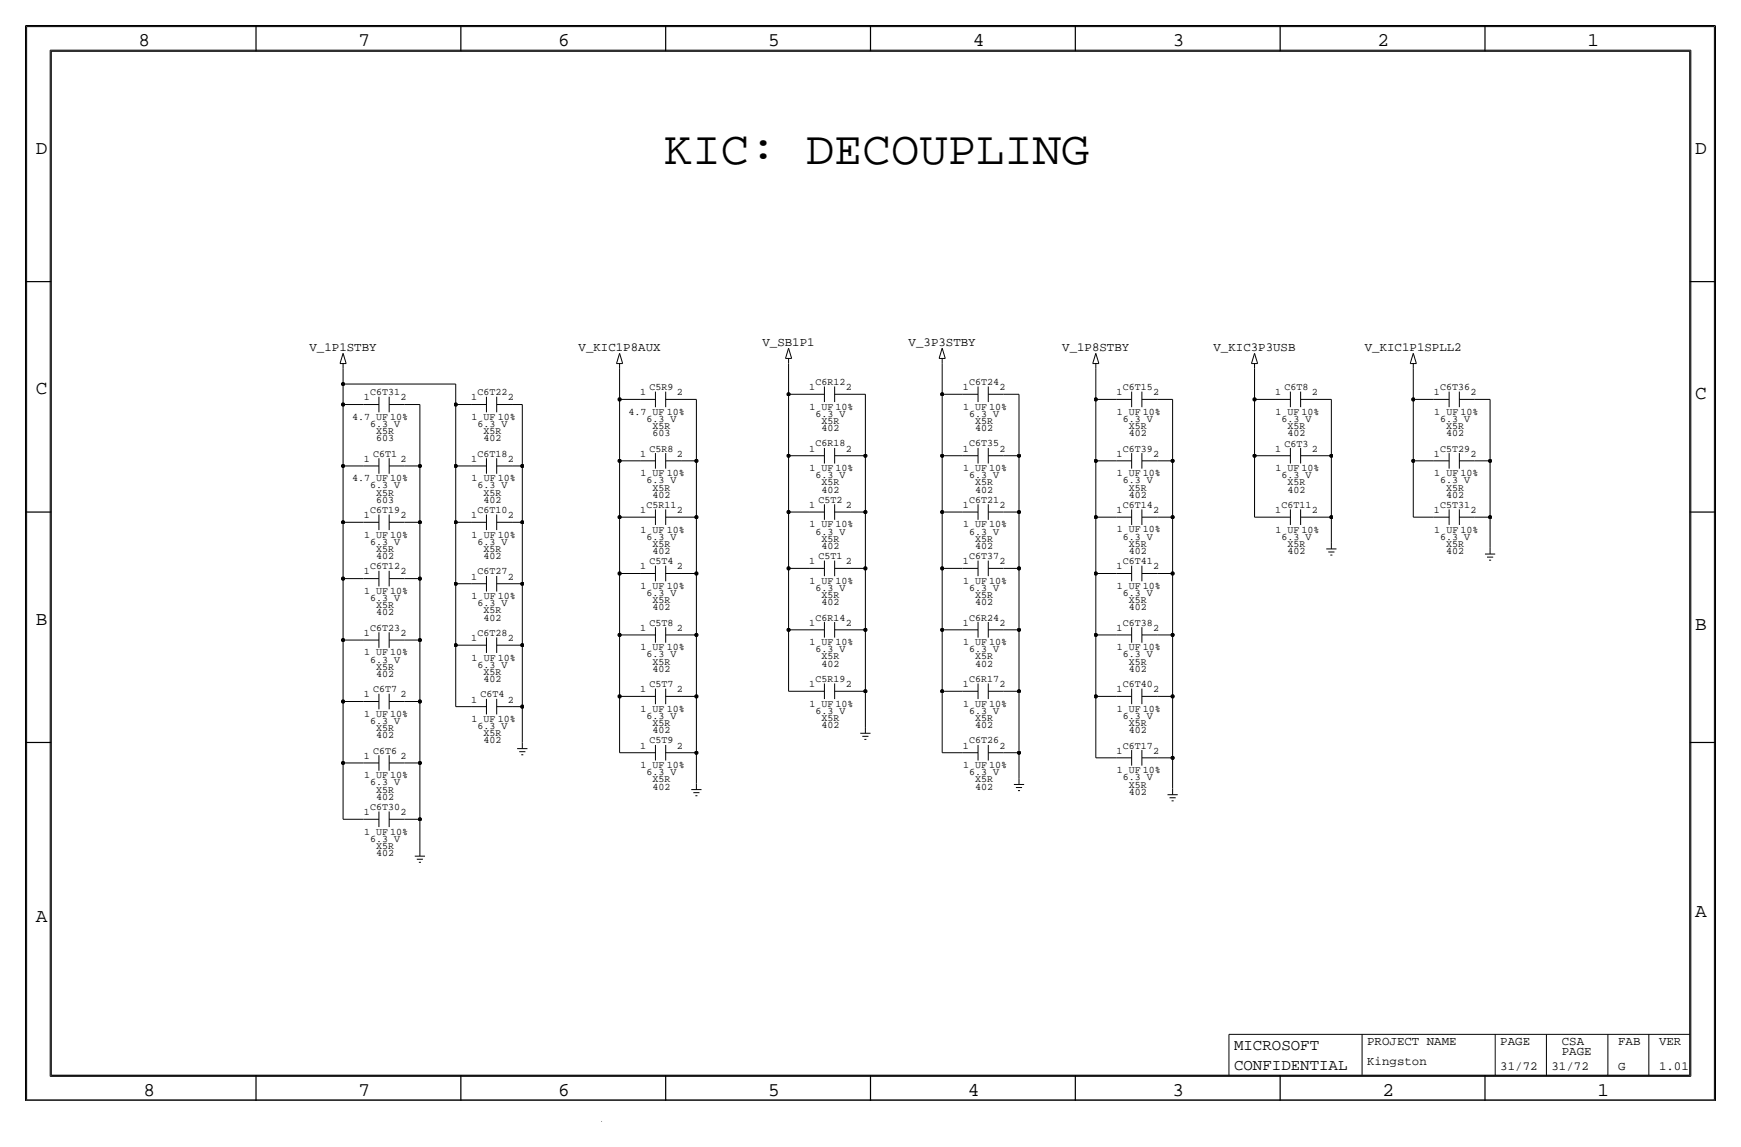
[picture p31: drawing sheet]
<svg xmlns="http://www.w3.org/2000/svg" width="432mm" height="284mm" viewBox="0 0 432 284" stroke-linecap="round" stroke-linejoin="round" font-family="sans-serif">
<defs><g id="words">
<text font-size="11.7" x="164.7" y="40.7">KIC: DECOUPLING</text>
<g font-size="4.8">
<text x="34.3" y="11.4">8</text>
<text x="88.9" y="11.4">7</text>
<text x="138.5" y="11.4">6</text>
<text x="190.5" y="11.4">5</text>
<text x="241.3" y="11.4">4</text>
<text x="290.8" y="11.4">3</text>
<text x="341.6" y="11.4">2</text>
<text x="393.7" y="11.4">1</text>
<text x="8.9" y="38.1">D</text>
<text x="420.4" y="38.1">D</text>
<text x="8.9" y="97.8">C</text>
<text x="420.4" y="99.1">C</text>
<text x="8.9" y="154.9">B</text>
<text x="420.4" y="156.2">B</text>
<text x="420.4" y="227.3">A</text>
<text x="8.9" y="228.6">A</text>
<text x="35.6" y="271.8">8</text>
<text x="88.9" y="271.8">7</text>
<text x="138.4" y="271.8">6</text>
<text x="190.5" y="271.8">5</text>
<text x="240" y="271.8">4</text>
<text x="290.8" y="271.8">3</text>
<text x="342.9" y="271.8">2</text>
<text x="396.2" y="271.8">1</text>
</g>
<g font-size="3.9">
<text x="306.1" y="260.4">MICROSOFT</text>
<text x="306.1" y="265.4">CONFIDENTIAL</text>
</g>
<g font-size="3.1">
<text x="76.8" y="87">V_1P1STBY</text>
<text x="143.5" y="87">V_KIC1P8AUX</text>
<text x="189.1" y="85.7">V_SB1P1</text>
<text x="225.4" y="85.7">V_3P3STBY</text>
<text x="263.5" y="87">V_1P8STBY</text>
<text x="301" y="87">V_KIC3P3USB</text>
<text x="338.5" y="87">V_KIC1P1SPLL2</text>
<text x="339.1" y="259.1">PROJECT NAME</text>
<text x="372.1" y="259.1">PAGE</text>
<text x="387.4" y="259.1">CSA</text>
<text x="387.4" y="261.6">PAGE</text>
<text x="401.3" y="259.1">FAB</text>
<text x="411.5" y="259.1">VER</text>
<text x="339.1" y="264.2">Kingston</text>
<text x="372.1" y="265.4">31/72</text>
<text x="384.8" y="265.4">31/72</text>
<text x="401.3" y="265.4">G</text>
<text x="411.5" y="265.4">1.01</text>
</g>
<g font-size="2.5">
<text x="202.3" y="95.5">C6R12</text>
<text x="240.4" y="95.5">C6T24</text>
<text x="90.2" y="99.3">1</text>
<text x="91.8" y="98">C6T31</text>
<text x="99.3" y="99.3">2</text>
<text x="116.9" y="99.3">1</text>
<text x="118.5" y="98">C6T22</text>
<text x="126" y="99.3">2</text>
<text x="158.8" y="98">1</text>
<text x="161.1" y="96.8">C5R9</text>
<text x="167.9" y="98">2</text>
<text x="200.7" y="96.8">1</text>
<text x="200.8" y="101.6">1 UF 10%</text>
<text x="209.8" y="96.8">2</text>
<text x="238.8" y="96.8">1</text>
<text x="238.9" y="101.6">1 UF 10%</text>
<text x="247.9" y="96.8">2</text>
<text x="276.9" y="98">1</text>
<text x="278.5" y="96.8">C6T15</text>
<text x="286" y="98">2</text>
<text x="316.3" y="98">1</text>
<text x="318.6" y="96.8">C6T8</text>
<text x="325.4" y="98">2</text>
<text x="355.6" y="98">1</text>
<text x="357.2" y="96.8">C6T36</text>
<text x="364.7" y="98">2</text>
<text x="87.3" y="104.1">4.7 UF 10%</text>
<text x="91.8" y="105.9">6.3 V</text>
<text x="93.3" y="107.7">X5R</text>
<text x="117" y="104.1">1 UF 10%</text>
<text x="118.4" y="105.9">6.3 V</text>
<text x="119.9" y="107.7">X5R</text>
<text x="155.9" y="102.9">4.7 UF 10%</text>
<text x="160.4" y="104.6">6.3 V</text>
<text x="161.8" y="106.4">X5R</text>
<text x="202.3" y="103.4">6.3 V</text>
<text x="203.8" y="106.9">402</text>
<text x="203.8" y="105.1">X5R</text>
<text x="240.4" y="103.4">6.3 V</text>
<text x="241.9" y="105.1">X5R</text>
<text x="241.9" y="106.9">402</text>
<text x="277" y="102.9">1 UF 10%</text>
<text x="278.5" y="104.6">6.3 V</text>
<text x="280" y="106.4">X5R</text>
<text x="316.4" y="102.9">1 UF 10%</text>
<text x="317.8" y="104.6">6.3 V</text>
<text x="319.3" y="106.4">X5R</text>
<text x="355.7" y="102.9">1 UF 10%</text>
<text x="357.2" y="104.6">6.3 V</text>
<text x="358.7" y="106.4">X5R</text>
<text x="92.5" y="113.3">C6T1</text>
<text x="93.3" y="109.5">603</text>
<text x="118.5" y="113.3">C6T18</text>
<text x="119.9" y="109.5">402</text>
<text x="158.8" y="113.3">1</text>
<text x="161.1" y="112">C5R8</text>
<text x="161.8" y="108.2">603</text>
<text x="167.9" y="113.3">2</text>
<text x="200.7" y="112">1</text>
<text x="202.3" y="110.7">C6R18</text>
<text x="209.8" y="112">2</text>
<text x="238.8" y="112">1</text>
<text x="240.4" y="110.7">C6T35</text>
<text x="247.9" y="112">2</text>
<text x="276.9" y="113.3">1</text>
<text x="278.5" y="112">C6T39</text>
<text x="280" y="108.2">402</text>
<text x="286" y="113.3">2</text>
<text x="316.3" y="112">1</text>
<text x="318.6" y="110.7">C6T3</text>
<text x="319.3" y="108.2">402</text>
<text x="325.4" y="112">2</text>
<text x="355.6" y="113.3">1</text>
<text x="357.2" y="112">C5T29</text>
<text x="358.7" y="108.2">402</text>
<text x="364.7" y="113.3">2</text>
<text x="87.3" y="119.4">4.7 UF 10%</text>
<text x="90.2" y="114.5">1</text>
<text x="99.3" y="114.5">2</text>
<text x="116.9" y="114.5">1</text>
<text x="117" y="119.4">1 UF 10%</text>
<text x="126" y="114.5">2</text>
<text x="158.9" y="118.1">1 UF 10%</text>
<text x="160.4" y="119.9">6.3 V</text>
<text x="200.8" y="116.8">1 UF 10%</text>
<text x="202.3" y="118.6">6.3 V</text>
<text x="238.9" y="116.8">1 UF 10%</text>
<text x="240.4" y="118.6">6.3 V</text>
<text x="277" y="118.1">1 UF 10%</text>
<text x="278.5" y="119.9">6.3 V</text>
<text x="316.4" y="116.8">1 UF 10%</text>
<text x="317.8" y="118.6">6.3 V</text>
<text x="355.7" y="118.1">1 UF 10%</text>
<text x="357.2" y="119.9">6.3 V</text>
<text x="91.8" y="121.1">6.3 V</text>
<text x="93.3" y="122.9">X5R</text>
<text x="93.3" y="124.7">603</text>
<text x="118.5" y="121.2">6.3 V</text>
<text x="119.9" y="124.7">402</text>
<text x="119.9" y="122.9">X5R</text>
<text x="160.4" y="126">C5R11</text>
<text x="161.8" y="121.7">X5R</text>
<text x="161.8" y="123.4">402</text>
<text x="200.7" y="126">1</text>
<text x="203" y="124.7">C5T2</text>
<text x="203.8" y="122.2">402</text>
<text x="203.8" y="120.4">X5R</text>
<text x="209.8" y="126">2</text>
<text x="238.8" y="126">1</text>
<text x="240.4" y="124.7">C6T21</text>
<text x="241.9" y="120.4">X5R</text>
<text x="241.9" y="122.2">402</text>
<text x="247.9" y="126">2</text>
<text x="278.5" y="126">C6T14</text>
<text x="280" y="123.4">402</text>
<text x="280" y="121.7">X5R</text>
<text x="317.8" y="126">C6T11</text>
<text x="319.3" y="120.4">X5R</text>
<text x="319.3" y="122.2">402</text>
<text x="357.2" y="126">C5T31</text>
<text x="358.7" y="121.7">X5R</text>
<text x="358.7" y="123.4">402</text>
<text x="90.2" y="128.5">1</text>
<text x="91.8" y="127.2">C6T19</text>
<text x="99.3" y="128.5">2</text>
<text x="116.9" y="128.5">1</text>
<text x="118.5" y="127.2">C6T10</text>
<text x="126" y="128.5">2</text>
<text x="158.8" y="127.2">1</text>
<text x="167.9" y="127.2">2</text>
<text x="200.8" y="130.8">1 UF 10%</text>
<text x="238.9" y="130.8">1 UF 10%</text>
<text x="276.9" y="127.3">1</text>
<text x="286" y="127.3">2</text>
<text x="316.3" y="127.3">1</text>
<text x="325.4" y="127.3">2</text>
<text x="355.6" y="127.3">1</text>
<text x="364.7" y="127.3">2</text>
<text x="90.3" y="133.3">1 UF 10%</text>
<text x="91.8" y="135.1">6.3 V</text>
<text x="93.3" y="136.9">X5R</text>
<text x="117" y="133.3">1 UF 10%</text>
<text x="118.5" y="135.1">6.3 V</text>
<text x="119.9" y="136.9">X5R</text>
<text x="158.9" y="132.1">1 UF 10%</text>
<text x="160.4" y="133.9">6.3 V</text>
<text x="161.8" y="135.6">X5R</text>
<text x="161.8" y="137.4">402</text>
<text x="202.3" y="132.6">6.3 V</text>
<text x="203.8" y="136.1">402</text>
<text x="203.8" y="134.4">X5R</text>
<text x="240.4" y="132.6">6.3 V</text>
<text x="241.9" y="136.1">402</text>
<text x="241.9" y="134.4">X5R</text>
<text x="277" y="132.1">1 UF 10%</text>
<text x="278.5" y="133.8">6.3 V</text>
<text x="280" y="137.4">402</text>
<text x="280" y="135.6">X5R</text>
<text x="316.4" y="132.1">1 UF 10%</text>
<text x="317.8" y="133.9">6.3 V</text>
<text x="319.3" y="137.4">402</text>
<text x="319.3" y="135.6">X5R</text>
<text x="355.7" y="132.1">1 UF 10%</text>
<text x="357.2" y="133.9">6.3 V</text>
<text x="358.7" y="137.4">402</text>
<text x="358.7" y="135.6">X5R</text>
<text x="90.2" y="142.5">1</text>
<text x="91.8" y="141.2">C6T12</text>
<text x="93.3" y="138.7">402</text>
<text x="99.3" y="142.5">2</text>
<text x="116.9" y="143.8">1</text>
<text x="118.5" y="142.5">C6T27</text>
<text x="119.9" y="138.7">402</text>
<text x="126" y="143.8">2</text>
<text x="158.8" y="141.2">1</text>
<text x="161.1" y="139.9">C5T4</text>
<text x="167.9" y="141.2">2</text>
<text x="200.7" y="139.9">1</text>
<text x="203" y="138.7">C5T1</text>
<text x="209.8" y="139.9">2</text>
<text x="238.8" y="139.9">1</text>
<text x="240.4" y="138.7">C6T37</text>
<text x="247.9" y="139.9">2</text>
<text x="276.9" y="141.2">1</text>
<text x="278.5" y="140">C6T41</text>
<text x="286" y="141.2">2</text>
<text x="90.3" y="147.3">1 UF 10%</text>
<text x="91.8" y="149.1">6.3 V</text>
<text x="117" y="148.6">1 UF 10%</text>
<text x="158.9" y="146">1 UF 10%</text>
<text x="160.4" y="147.8">6.3 V</text>
<text x="161.8" y="149.6">X5R</text>
<text x="200.8" y="144.8">1 UF 10%</text>
<text x="202.3" y="146.5">6.3 V</text>
<text x="203.8" y="148.3">X5R</text>
<text x="238.9" y="144.8">1 UF 10%</text>
<text x="240.4" y="146.5">6.3 V</text>
<text x="241.9" y="148.3">X5R</text>
<text x="277" y="146">1 UF 10%</text>
<text x="278.5" y="147.8">6.3 V</text>
<text x="280" y="149.6">X5R</text>
<text x="93.3" y="150.9">X5R</text>
<text x="93.3" y="152.6">402</text>
<text x="118.5" y="150.4">6.3 V</text>
<text x="119.9" y="153.9">402</text>
<text x="119.9" y="152.1">X5R</text>
<text x="161.1" y="155.2">C5T8</text>
<text x="161.8" y="151.4">402</text>
<text x="200.7" y="155.2">1</text>
<text x="202.3" y="153.9">C6R14</text>
<text x="203.8" y="150.1">402</text>
<text x="209.8" y="155.2">2</text>
<text x="238.8" y="155.2">1</text>
<text x="240.4" y="153.9">C6R24</text>
<text x="241.9" y="150.1">402</text>
<text x="247.9" y="155.2">2</text>
<text x="278.5" y="155.2">C6T38</text>
<text x="280" y="151.4">402</text>
<text x="90.2" y="157.7">1</text>
<text x="91.8" y="156.5">C6T23</text>
<text x="99.3" y="157.7">2</text>
<text x="116.9" y="159">1</text>
<text x="118.5" y="157.7">C6T28</text>
<text x="126" y="159">2</text>
<text x="158.8" y="156.5">1</text>
<text x="158.9" y="161.3">1 UF 10%</text>
<text x="167.9" y="156.5">2</text>
<text x="200.8" y="160">1 UF 10%</text>
<text x="202.3" y="161.8">6.3 V</text>
<text x="238.9" y="160">1 UF 10%</text>
<text x="240.4" y="161.8">6.3 V</text>
<text x="276.9" y="156.5">1</text>
<text x="277" y="161.3">1 UF 10%</text>
<text x="286" y="156.5">2</text>
<text x="90.3" y="162.6">1 UF 10%</text>
<text x="91.8" y="164.3">6.3 V</text>
<text x="93.3" y="167.9">402</text>
<text x="93.3" y="166.1">X5R</text>
<text x="117" y="163.8">1 UF 10%</text>
<text x="118.5" y="165.6">6.3 V</text>
<text x="119.9" y="167.4">X5R</text>
<text x="160.4" y="163.1">6.3 V</text>
<text x="161.8" y="164.8">X5R</text>
<text x="161.8" y="166.6">402</text>
<text x="203.8" y="165.3">402</text>
<text x="203.8" y="163.6">X5R</text>
<text x="241.9" y="165.3">402</text>
<text x="241.9" y="163.6">X5R</text>
<text x="278.5" y="163.1">6.3 V</text>
<text x="280" y="166.6">402</text>
<text x="280" y="164.8">X5R</text>
<text x="90.2" y="173">1</text>
<text x="92.5" y="171.7">C6T7</text>
<text x="99.3" y="173">2</text>
<text x="119.2" y="173">C6T4</text>
<text x="119.9" y="169.2">402</text>
<text x="158.8" y="171.7">1</text>
<text x="161.1" y="170.4">C5T7</text>
<text x="167.9" y="171.7">2</text>
<text x="200.7" y="170.4">1</text>
<text x="202.3" y="169.2">C5R19</text>
<text x="209.8" y="170.4">2</text>
<text x="238.8" y="170.4">1</text>
<text x="240.4" y="169.2">C6R17</text>
<text x="247.9" y="170.4">2</text>
<text x="276.9" y="171.7">1</text>
<text x="278.5" y="170.4">C6T40</text>
<text x="286" y="171.7">2</text>
<text x="90.3" y="177.8">1 UF 10%</text>
<text x="91.8" y="179.6">6.3 V</text>
<text x="116.9" y="174.2">1</text>
<text x="117" y="179.1">1 UF 10%</text>
<text x="126" y="174.2">2</text>
<text x="158.9" y="176.5">1 UF 10%</text>
<text x="160.4" y="178.3">6.3 V</text>
<text x="200.8" y="175.2">1 UF 10%</text>
<text x="202.3" y="177">6.3 V</text>
<text x="203.8" y="178.8">X5R</text>
<text x="238.9" y="175.3">1 UF 10%</text>
<text x="240.4" y="177">6.3 V</text>
<text x="241.9" y="178.8">X5R</text>
<text x="277" y="176.5">1 UF 10%</text>
<text x="278.5" y="178.3">6.3 V</text>
<text x="93.3" y="183.1">402</text>
<text x="93.3" y="181.3">X5R</text>
<text x="118.4" y="180.8">6.3 V</text>
<text x="119.9" y="182.6">X5R</text>
<text x="119.9" y="184.4">402</text>
<text x="158.8" y="185.7">1</text>
<text x="161.1" y="184.4">C5T9</text>
<text x="161.8" y="180.1">X5R</text>
<text x="161.8" y="181.9">402</text>
<text x="167.9" y="185.7">2</text>
<text x="203.8" y="180.6">402</text>
<text x="238.8" y="185.7">1</text>
<text x="240.4" y="184.4">C6T26</text>
<text x="241.9" y="180.6">402</text>
<text x="247.9" y="185.7">2</text>
<text x="278.5" y="185.7">C6T17</text>
<text x="280" y="181.9">402</text>
<text x="280" y="180.1">X5R</text>
<text x="90.2" y="188.2">1</text>
<text x="92.5" y="186.9">C6T6</text>
<text x="99.3" y="188.2">2</text>
<text x="158.9" y="190.5">1 UF 10%</text>
<text x="238.9" y="190.5">1 UF 10%</text>
<text x="276.9" y="186.9">1</text>
<text x="277" y="191.8">1 UF 10%</text>
<text x="286" y="186.9">2</text>
<text x="90.3" y="193">1 UF 10%</text>
<text x="91.8" y="194.8">6.3 V</text>
<text x="93.3" y="196.6">X5R</text>
<text x="160.4" y="192.3">6.3 V</text>
<text x="161.8" y="195.8">402</text>
<text x="161.8" y="194">X5R</text>
<text x="240.4" y="192.3">6.3 V</text>
<text x="241.9" y="194">X5R</text>
<text x="241.9" y="195.8">402</text>
<text x="278.5" y="193.5">6.3 V</text>
<text x="280" y="197.1">402</text>
<text x="280" y="195.3">X5R</text>
<text x="90.2" y="202.2">1</text>
<text x="91.8" y="200.9">C6T30</text>
<text x="93.3" y="198.4">402</text>
<text x="99.3" y="202.2">2</text>
<text x="90.3" y="207">1 UF 10%</text>
<text x="91.8" y="208.8">6.3 V</text>
<text x="93.3" y="212.3">402</text>
<text x="93.3" y="210.6">X5R</text>
</g>
</g></defs>
<!-- layer: Nets -->
<g fill="none" stroke="#000" stroke-width=".25">
<path d="M85.1 95.2v5.1zM85.1 95.2h27.9zM85.1 91.4v3.9zM113 95.2v5.1zM153.7 99.1v15.2zM153.7 99.1h5.1zM153.7 91.4v7.7zM168.9 99.1h3.8zM172.7 99.1v15.2zM195.6 97.8v15.2zM195.6 97.8h5.1zM195.6 90.2v7.6z"/>
<path d="M210.8 97.8h3.8zM214.6 97.8v15.2zM233.7 97.8v15.2zM233.7 97.8h5.1zM233.7 90.2v7.6zM248.9 97.8h3.8zM252.7 97.8v15.2zM271.8 99.1v15.2zM271.8 99.1h5.1zM271.8 91.4v7.7zM287 99.1h3.8zM290.8 99.1v15.2z"/>
<path d="M311.1 99.1v13.9zM311.1 99.1h5.1zM311.1 91.4v7.7zM326.4 99.1h3.8zM330.2 99.1v13.9zM350.5 99.1v15.2zM350.5 99.1h5.1zM350.5 91.4v7.7zM365.8 99.1h3.8zM369.6 99.1v15.2zM85.1 115.6v13.9zM85.1 100.3v15.3z"/>
<path d="M85.1 100.3h5.1zM85.1 115.6h5.1zM100.3 100.3h3.8zM100.3 115.6h3.8zM104.1 100.3v15.3zM104.1 115.6v13.9zM113 100.3v15.3zM113 100.3h3.8zM113 115.6v13.9zM113 115.6h3.8zM127 100.3h2.5zM127 115.6h2.5z"/>
<path d="M129.5 100.3v15.3zM129.5 115.6v13.9zM153.7 114.3h5zM153.7 114.3v14zM168.9 114.3h3.8zM172.7 114.3v14zM195.6 113h5.1zM195.6 113v14zM210.8 113h3.8zM214.6 113v14zM233.7 113h5.1zM233.7 113v14z"/>
<path d="M248.9 113h3.8zM252.7 113v14zM271.8 114.3h5.1zM271.8 114.3v14zM287 114.3h3.8zM290.8 114.3v14zM311.1 113v15.3zM311.2 113h5zM326.4 113h3.8zM330.2 113v15.3zM350.5 114.3v14zM350.5 114.3h5.1z"/>
<path d="M365.8 114.3h3.8zM369.6 114.3v14zM85.1 129.5v14zM85.1 129.5h5.1zM100.3 129.5h3.8zM104.1 129.5v14zM113 129.5v15.3zM113 129.5h3.8zM127 129.5h2.5zM129.5 129.5v15.3zM153.7 128.3h5zM153.7 128.3v13.9z"/>
<path d="M168.9 128.3h3.8zM172.7 128.3v13.9zM195.6 127h5.1zM195.6 127v14zM210.8 127h3.8zM214.6 127v14zM233.7 127h5.1zM233.7 127v14zM248.9 127h3.8zM252.7 127v14zM271.8 128.3h5.1zM271.8 128.3v13.9z"/>
<path d="M287 128.3h3.8zM290.8 128.3v13.9zM311.2 128.3h5zM326.4 128.3h3.8zM330.2 128.3v6.3zM350.5 128.3h5.1zM365.8 128.3h3.8zM369.6 128.3v7.6zM85.1 158.8v15.2zM85.1 143.5v15.3zM85.1 158.8h5.1zM85.1 143.5h5.1z"/>
<path d="M100.3 143.5h3.8zM100.3 158.8h3.8zM104.1 143.5v15.3zM104.1 158.8v15.2zM113 144.8v15.2zM113 144.8h3.8zM127 144.8h2.5zM129.5 144.8v15.2zM153.7 157.5h5zM153.7 142.2h5zM153.7 157.5v15.2zM153.7 142.2v15.3z"/>
<path d="M168.9 142.2h3.8zM168.9 157.5h3.8zM172.7 142.2v15.3zM172.7 157.5v15.2zM195.6 156.2h5.1zM195.6 141h5.1zM195.6 156.2v15.3zM195.6 141v15.2zM210.8 141h3.8zM210.8 156.2h3.8zM214.6 141v15.2zM214.6 156.2v15.3z"/>
<path d="M233.7 156.2h5.1zM233.7 141h5.1zM233.7 156.2v15.3zM233.7 141v15.2zM248.9 141h3.8zM248.9 156.2h3.8zM252.7 141v15.2zM252.7 156.2v15.3zM271.8 157.5h5.1zM271.8 142.2h5.1zM271.8 157.5v15.2zM271.8 142.2v15.3z"/>
<path d="M287 142.2h3.8zM287 157.5h3.8zM290.8 142.2v15.3zM290.8 157.5v15.2zM85.1 174v15.2zM85.1 174h5.1zM100.3 174h3.8zM104.1 174v15.2zM113 160v15.3zM113 160h3.8zM113 175.3h3.8zM127 175.3h2.5z"/>
<path d="M127 160h2.5zM129.5 160v15.3zM129.5 175.3v8.9zM153.7 172.7h5zM153.7 172.7v14zM168.9 172.7h3.8zM172.7 172.7v14zM195.6 171.5h5.1zM210.8 171.5h3.8zM214.6 171.5v8.8zM233.7 171.5h5.1zM233.7 171.5v15.2z"/>
<path d="M248.9 171.5h3.8zM252.7 171.5v15.2zM271.8 172.7h5.1zM271.8 172.7v15.3zM287 172.7h3.8zM290.8 172.7v15.3zM85.1 189.2v14zM85.1 189.2h5.1zM100.3 189.2h3.8zM104.1 189.2v14zM153.7 186.7h5zM168.9 186.7h3.8z"/>
<path d="M172.7 186.7v7.6zM233.7 186.7h5.1zM248.9 186.7h3.8zM252.7 186.7v6.3zM271.8 188h5.1zM287 188h3.8zM290.8 188v7.6zM85.1 203.2h5.1zM100.3 203.2h3.8zM104.1 203.2v7.6zM149.2 278h.1"/>
</g>
<g fill="#000" stroke="#000" stroke-width=".25">
<circle cx="85.1" cy="95.3" r=".41"/>
<circle cx="153.7" cy="99.1" r=".41"/>
<circle cx="195.6" cy="97.8" r=".41"/>
<circle cx="233.7" cy="97.8" r=".41"/>
<circle cx="271.8" cy="99.1" r=".41"/>
<circle cx="311.1" cy="99.1" r=".41"/>
<circle cx="350.5" cy="99.1" r=".41"/>
<circle cx="85.1" cy="115.6" r=".41"/>
<circle cx="85.1" cy="100.3" r=".41"/>
<circle cx="104.1" cy="115.6" r=".41"/>
<circle cx="113" cy="115.6" r=".41"/>
<circle cx="113" cy="100.3" r=".41"/>
<circle cx="129.5" cy="115.6" r=".41"/>
<circle cx="153.7" cy="114.3" r=".41"/>
<circle cx="172.7" cy="114.3" r=".41"/>
<circle cx="195.6" cy="113" r=".41"/>
<circle cx="214.6" cy="113" r=".41"/>
<circle cx="233.7" cy="113" r=".41"/>
<circle cx="252.7" cy="113" r=".41"/>
<circle cx="271.8" cy="114.3" r=".41"/>
<circle cx="290.8" cy="114.3" r=".41"/>
<circle cx="311.1" cy="113" r=".41"/>
<circle cx="330.2" cy="113" r=".41"/>
<circle cx="350.5" cy="114.3" r=".41"/>
<circle cx="369.6" cy="114.3" r=".41"/>
<circle cx="85.1" cy="129.5" r=".41"/>
<circle cx="104.1" cy="129.5" r=".41"/>
<circle cx="113" cy="129.5" r=".41"/>
<circle cx="129.5" cy="129.5" r=".41"/>
<circle cx="153.7" cy="128.3" r=".41"/>
<circle cx="172.7" cy="128.3" r=".41"/>
<circle cx="195.6" cy="127" r=".41"/>
<circle cx="214.6" cy="127" r=".41"/>
<circle cx="233.7" cy="127" r=".41"/>
<circle cx="252.7" cy="127" r=".41"/>
<circle cx="271.8" cy="128.3" r=".41"/>
<circle cx="290.8" cy="128.3" r=".41"/>
<circle cx="330.2" cy="128.3" r=".41"/>
<circle cx="369.6" cy="128.3" r=".41"/>
<circle cx="85.1" cy="143.5" r=".41"/>
<circle cx="85.1" cy="158.8" r=".41"/>
<circle cx="104.1" cy="143.5" r=".41"/>
<circle cx="104.1" cy="158.8" r=".41"/>
<circle cx="113" cy="144.8" r=".41"/>
<circle cx="129.5" cy="144.8" r=".41"/>
<circle cx="153.7" cy="142.2" r=".41"/>
<circle cx="153.7" cy="157.5" r=".41"/>
<circle cx="172.7" cy="142.2" r=".41"/>
<circle cx="172.7" cy="157.5" r=".41"/>
<circle cx="195.6" cy="156.2" r=".41"/>
<circle cx="195.6" cy="141" r=".41"/>
<circle cx="214.6" cy="141" r=".41"/>
<circle cx="214.6" cy="156.2" r=".41"/>
<circle cx="233.7" cy="141" r=".41"/>
<circle cx="233.7" cy="156.2" r=".41"/>
<circle cx="252.7" cy="141" r=".41"/>
<circle cx="252.7" cy="156.2" r=".41"/>
<circle cx="271.8" cy="157.5" r=".41"/>
<circle cx="271.8" cy="142.2" r=".41"/>
<circle cx="290.8" cy="142.2" r=".41"/>
<circle cx="290.8" cy="157.5" r=".41"/>
<circle cx="85.1" cy="174" r=".41"/>
<circle cx="104.1" cy="174" r=".41"/>
<circle cx="113" cy="160" r=".41"/>
<circle cx="129.5" cy="175.3" r=".41"/>
<circle cx="129.5" cy="160" r=".41"/>
<circle cx="153.7" cy="172.7" r=".41"/>
<circle cx="172.7" cy="172.7" r=".41"/>
<circle cx="214.6" cy="171.5" r=".41"/>
<circle cx="233.7" cy="171.5" r=".41"/>
<circle cx="252.7" cy="171.5" r=".41"/>
<circle cx="271.8" cy="172.7" r=".41"/>
<circle cx="290.8" cy="172.7" r=".41"/>
<circle cx="85.1" cy="189.2" r=".41"/>
<circle cx="104.1" cy="189.2" r=".41"/>
<circle cx="172.7" cy="186.7" r=".41"/>
<circle cx="252.7" cy="186.7" r=".41"/>
<circle cx="290.8" cy="188" r=".41"/>
<circle cx="104.1" cy="203.2" r=".41"/>
</g>
<!-- layer: Components -->
<g fill="none" stroke="#000" stroke-width=".25">
<path d="M84.3 90.2h1.6zM85.1 87.6l-.8 2.6zM85.1 87.6l.8 2.6zM85.1 90.2v1.2zM94 98.4v3.9zM96.5 98.4v3.9zM120.6 98.4v3.9zM123.2 98.4v3.9zM152.9 90.2h1.5zM153.7 87.6l-.8 2.6zM153.7 90.2v1.2zM153.7 87.6l.7 2.6z"/>
<path d="M158.7 99.1h3.9zM162.6 97.1v3.9zM165.1 99.1h3.8zM165.1 97.1v3.9zM194.8 88.9h1.5zM195.6 86.4l-.8 2.5zM195.6 88.9v1.3zM195.6 86.4l.7 2.5zM200.7 97.8h3.8zM204.5 95.9v3.8zM207 97.8h3.8zM207 95.9v3.8z"/>
<path d="M232.9 88.9h1.5zM233.7 86.4l-.8 2.5zM233.7 88.9v1.3zM233.7 86.4l.7 2.5zM238.8 97.8h3.8zM242.6 95.9v3.8zM245.1 97.8h3.8zM245.1 95.9v3.8zM271 90.2h1.5zM271.8 87.6l-.8 2.6zM271.8 90.2v1.2zM271.8 87.6l.7 2.6z"/>
<path d="M276.9 99.1h3.8zM280.7 97.1v3.9zM283.2 99.1h3.8zM283.2 97.1v3.9zM310.4 90.2h1.5zM311.1 87.6l-.7 2.6zM311.1 90.2v1.2zM311.1 87.6l.8 2.6zM316.2 99.1h3.8zM320 97.1v3.9zM322.6 99.1h3.8zM322.6 97.1v3.9z"/>
<path d="M349.8 90.2h1.5zM350.5 87.6l.8 2.6zM350.5 90.2v1.2zM350.5 87.6l-.7 2.6zM355.6 99.1h3.8zM359.4 97.1v3.9zM361.9 99.1h3.9zM361.9 97.1v3.9zM90.2 115.6h3.8zM90.2 100.3h3.8zM94 113.6v3.9zM96.5 115.6h3.8z"/>
<path d="M96.5 113.6v3.9zM96.5 100.3h3.8zM116.8 100.3h3.8zM116.8 115.6h3.9zM120.7 113.6v3.9zM123.2 100.3h3.8zM123.2 115.6h3.8zM123.2 113.6v3.9zM158.7 114.3h3.9zM162.6 112.4v3.8zM165.1 114.3h3.8zM165.1 112.4v3.8z"/>
<path d="M200.7 113h3.8zM204.5 111.1v3.9zM207 113h3.8zM207 111.1v3.9zM238.8 113h3.8zM242.6 111.1v3.9zM245.1 113h3.8zM245.1 111.1v3.9zM276.9 114.3h3.8zM280.7 112.4v3.8zM283.2 114.3h3.8zM283.2 112.4v3.8z"/>
<path d="M316.2 113h3.8zM320 111.1v3.9zM322.6 113h3.8zM322.6 111.1v3.9zM355.6 114.3h3.8zM359.4 112.4v3.8zM361.9 114.3h3.9zM361.9 112.4v3.8zM90.2 129.5h3.8zM94 127.6v3.9zM96.5 129.5h3.8zM96.5 127.6v3.9z"/>
<path d="M116.8 129.5h3.9zM120.7 127.6v3.9zM123.2 129.5h3.8zM123.2 127.6v3.9zM158.7 128.3h3.9zM162.6 126.3v3.9zM165.1 128.3h3.8zM165.1 126.3v3.9zM200.7 127h3.8zM204.5 139v3.9zM204.5 125.1v3.8zM207 139v3.9z"/>
<path d="M207 127h3.8zM207 125.1v3.8zM238.8 127h3.8zM242.6 139v3.9zM242.6 125.1v3.8zM245.1 139v3.9zM245.1 127h3.8zM245.1 125.1v3.8zM276.9 128.3h3.8zM280.7 126.3v3.9zM283.2 128.3h3.8zM283.2 126.3v3.9z"/>
<path d="M316.2 128.3h3.8zM320 126.3v3.9zM322.6 128.3h3.8zM322.6 126.3v3.9zM328.9 136.1h2.6zM329.4 136.9h1.6zM329.9 137.7h.6zM330.2 134.6v1.5zM355.6 128.3h3.8zM359.4 126.3v3.9zM361.9 128.3h3.9zM361.9 126.3v3.9z"/>
<path d="M368.3 137.4h2.5zM368.8 138.2h1.5zM369.3 138.9h.5zM369.6 135.9v1.5zM90.2 158.8h3.8zM90.2 143.5h3.8zM94 156.8v3.9zM94 141.6v3.8zM96.5 158.8h3.8zM96.5 156.8v3.9zM96.5 143.5h3.8zM96.5 141.6v3.8z"/>
<path d="M116.8 144.8h3.9zM120.7 158.1v3.9zM120.7 142.8v3.9zM123.2 158.1v3.9zM123.2 144.8h3.8zM123.2 142.8v3.9zM158.7 157.5h3.9zM158.7 142.2h3.9zM162.6 155.5v3.9zM162.6 140.3v3.9zM165.1 157.5h3.8zM165.1 155.5v3.9z"/>
<path d="M165.1 142.2h3.8zM165.1 140.3v3.9zM200.7 156.2h3.8zM200.7 141h3.8zM204.5 154.3v3.8zM207 156.2h3.8zM207 154.3v3.8zM207 141h3.8zM238.8 141h3.8zM238.8 156.2h3.8zM242.6 154.3v3.8zM245.1 141h3.8z"/>
<path d="M245.1 156.2h3.8zM245.1 154.3v3.8zM276.9 157.5h3.8zM276.9 142.2h3.8zM280.7 155.5v3.9zM280.7 140.3v3.9zM283.2 157.5h3.8zM283.2 155.5v3.9zM283.2 142.2h3.8zM283.2 140.3v3.9zM90.2 174h3.8zM94 172.1v3.8z"/>
<path d="M96.5 174h3.8zM96.5 172.1v3.8zM116.8 160h3.9zM116.8 175.3h3.9zM120.7 173.3v3.9zM123.2 160h3.8zM123.2 175.3h3.8zM123.2 173.3v3.9zM158.7 172.7h3.9zM162.6 170.8v3.9zM165.1 172.7h3.8zM165.1 170.8v3.9z"/>
<path d="M200.7 171.5h3.8zM204.5 169.5v3.9zM207 171.5h3.8zM207 169.5v3.9zM238.8 171.5h3.8zM242.6 169.5v3.9zM245.1 171.5h3.8zM245.1 169.5v3.9zM276.9 172.7h3.8zM280.7 170.8v3.9zM283.2 172.7h3.8zM283.2 170.8v3.9z"/>
<path d="M90.2 189.2h3.8zM94 187.3v3.9zM96.5 189.2h3.8zM96.5 187.3v3.9zM128.3 185.7h2.5zM128.8 186.4h1.5zM129.3 187.2h.5zM129.5 184.2v1.5zM158.7 186.7h3.9zM162.6 184.8v3.8zM165.1 186.7h3.8zM165.1 184.8v3.8z"/>
<path d="M171.4 195.8h2.6zM172 196.6h1.5zM172.5 197.4h.5zM172.7 194.3v1.5zM213.4 181.9h2.5zM213.9 182.6h1.5zM214.4 183.4h.5zM214.6 180.3v1.6zM238.8 186.7h3.8zM242.6 184.8v3.8zM245.1 186.7h3.8zM245.1 184.8v3.8z"/>
<path d="M251.5 194.6h2.5zM252 195.3h1.5zM252.5 196.1h.5zM252.7 193v1.6zM276.9 188h3.8zM280.7 186v3.9zM283.2 188h3.8zM283.2 186v3.9zM289.6 197.1h2.5zM290.1 197.9h1.5zM290.6 198.6h.5zM290.8 195.6v1.5z"/>
<path d="M90.2 203.2h3.8zM94 201.3v3.8zM96.5 203.2h3.8zM96.5 201.3v3.8zM102.9 212.3h2.5zM103.4 213.1h1.5zM103.9 213.9h.5zM104.1 210.8v1.5z"/>
</g>
<!-- layer: Page Border and Title Block -->
<g fill="none" stroke="#000" stroke-width=".3">
<path d="M6.4 6.4h419.1zM6.4 6.4v266.7zM12.7 12.7h406.4zM12.7 12.7v254zM63.5 6.4v6.3zM114.3 6.4v6.3zM165.1 6.4v6.3zM215.9 6.4v6.3zM266.7 6.4v6.3zM317.5 6.4v6.3zM368.3 6.4v6.3zM419.1 12.7v254z"/>
<path d="M425.5 6.4v266.7zM6.4 69.9h6.3zM419.1 69.9h6.4zM6.4 127h6.3zM419.1 127h6.4zM6.4 184.2h6.3zM419.1 184.2h6.4zM6.4 273.1h419.1zM12.7 266.7h406.4zM63.5 266.7v6.4zM114.3 266.7v6.4zM165.1 266.7v6.4z"/>
<path d="M215.9 266.7v6.4zM266.7 266.7v6.4zM317.5 266.7v6.4zM368.3 266.7v6.4z"/>
</g>
<g fill="none" stroke="#000" stroke-width=".25">
<path d="M6.6 6.6h418.6zM6.6 6.6v266.2zM12.4 12.4v254.6zM12.4 12.4h407zM419.4 12.4v254.6zM425.2 6.6v266.2zM304.8 256.5v10.2zM304.8 256.5h114.3zM337.8 256.5v10.2zM370.8 256.5v10.2zM383.5 256.5v10.2zM398.8 256.5v10.2z"/>
<path d="M408.9 256.5v10.2zM6.6 272.8h418.6zM12.4 267h407z"/>
</g>
<use href="#words"/>
</svg>
